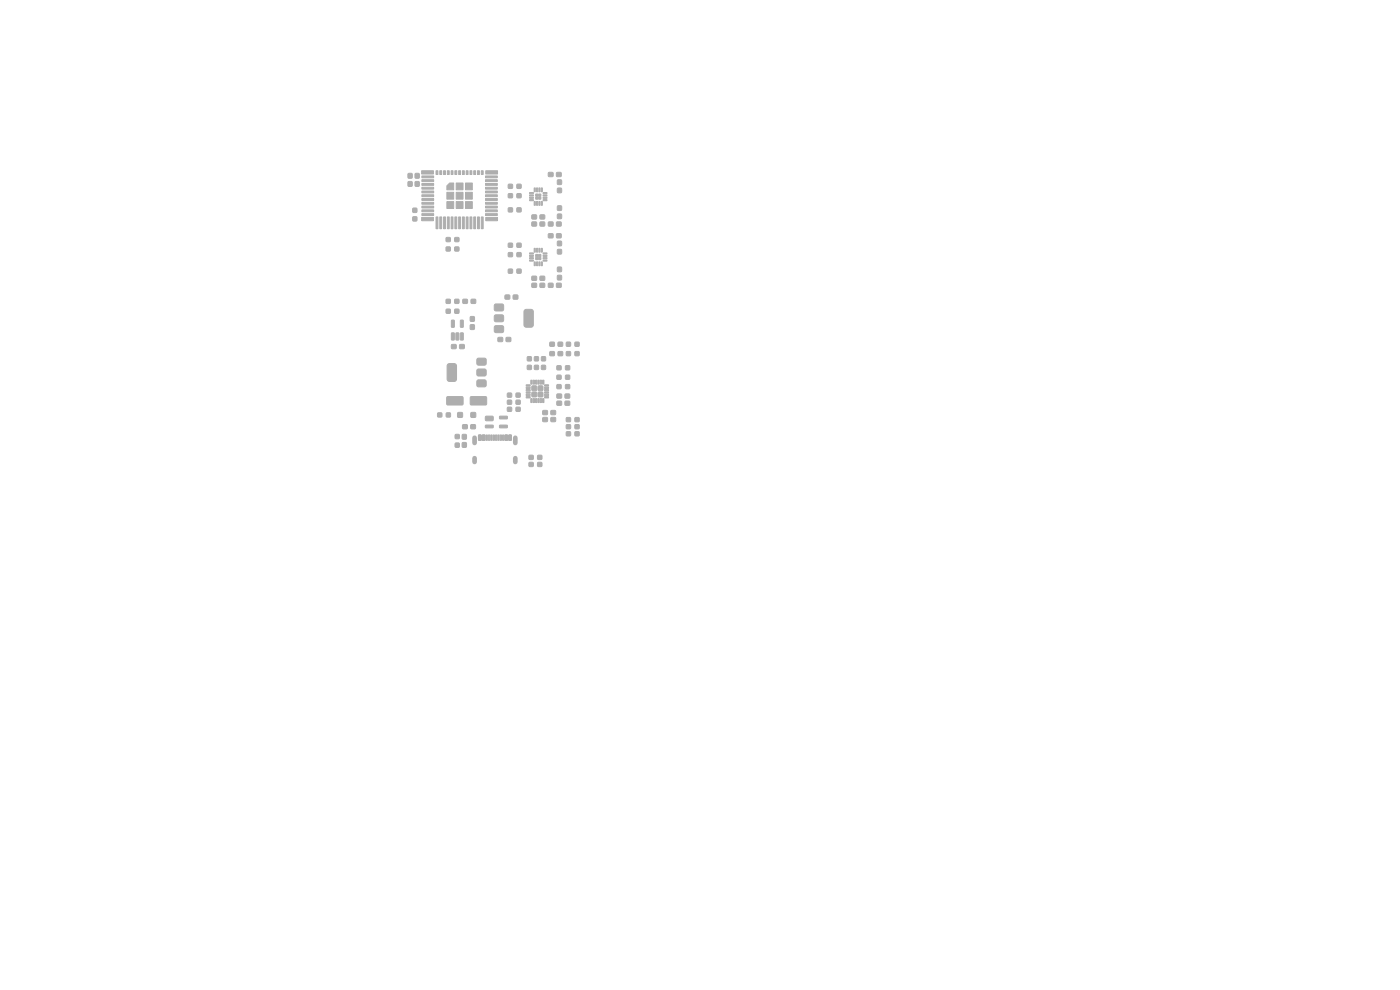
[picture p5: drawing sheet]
<svg xmlns="http://www.w3.org/2000/svg" width="297mm" height="210mm" viewBox="0 0 297 210" stroke-linecap="round" stroke-linejoin="round" font-family="sans-serif">
<g fill="#bbaaa4" stroke="#bbaaa4" stroke-width=".21">
<path d="M95.4 38.8h.8v1.5h-1.4v-.9z"/>
<path d="M114.6 47.1h.9v.8h-.9z"/>
<path d="M112.9 47.1h.9v.8h-.9z"/>
<path d="M112.9 83.2h.9v.9h-.9z"/>
<path d="M114.2 83.2h.9v.9h-.9z"/>
<path d="M112.9 81.9h.9v.9h-.9z"/>
<path d="M114.2 81.9h.9v.9h-.9z"/>
<path d="M112.6 84.6h.3v.8l-.3-.1z"/>
<path d="M113.1 84.6h.3v.8l-.3-.1z"/>
<path d="M113.6 84.6h.3v.8l-.3-.1z"/>
<path d="M114.1 84.6h.3v.8l-.3-.1z"/>
<path d="M114.6 84.6h.3v.8l-.3-.1z"/>
<path d="M115.1 84.6h.3v.8l-.3-.1z"/>
<path d="M115.5 84.1h.8l.1 .3h-.8z"/>
<path d="M115.5 83.6h.8l.1 .3h-.8z"/>
<path d="M115.5 83.1h.8l.1 .3h-.8z"/>
<path d="M115.5 82.6h.8l.1 .3h-.8z"/>
<path d="M115.5 82.1h.8l.1 .3h-.8z"/>
<path d="M115.5 81.6h.8l.1 .3h-.8z"/>
<path d="M115.1 80.7h.3v.8l-.3-.1z"/>
<path d="M114.6 80.7h.3v.8l-.3-.1z"/>
<path d="M114.1 80.7h.3v.8l-.3-.1z"/>
<path d="M113.6 80.7h.3v.8l-.3-.1z"/>
<path d="M113.1 80.7h.3v.8l-.3-.1z"/>
<path d="M112.6 80.7h.3v.8l-.3-.1z"/>
<path d="M111.6 81.6h.8l.1 .3h-.8z"/>
<path d="M111.6 82.1h.8l.1 .3h-.8z"/>
<path d="M111.6 82.6h.8l.1 .3h-.8z"/>
<path d="M111.6 83.1h.8l.1 .3h-.8z"/>
<path d="M111.6 83.6h.8l.1 .3h-.8z"/>
<path d="M111.6 84.1h.8l.1 .3h-.8z"/>
<path d="M98.1 93.9h.8v1h-.8z"/>
<path d="M98.1 92.2h.8v.9h-.8z"/>
<path d="M118.3 43.7h.8v.9h-.8z"/>
<path d="M118.3 45.4h.8v1h-.8z"/>
<path d="M114.6 45.6h.9v.8h-.9z"/>
<path d="M112.9 45.6h.9v.8h-.9z"/>
<path d="M118.2 83.6h.9v.8h-.9z"/>
<path d="M119.9 83.6h.9v.8h-.9z"/>
<path d="M114.6 60.1h.9v.8h-.9z"/>
<path d="M112.9 60.1h.9v.8h-.9z"/>
<path d="M118.3 39.9h.8v1h-.8z"/>
<path d="M118.3 38.2h.8v.9h-.8z"/>
<path d="M118.2 85.1h.9v.8h-.9z"/>
<path d="M119.9 85.1h.9v.8h-.9z"/>
<path d="M113.4 77.5h.8v.9h-.8z"/>
<path d="M113.4 75.7h.8v.8h-.8z"/>
<path d="M95.8 70.6l.6 .1-.1 1.4-.5-.1z"/>
<path d="M96.7 70.6l.6 .1-.1 1.4-.5-.1z"/>
<path d="M97.7 70.6l.6 .1-.1 1.4-.5-.1z"/>
<path d="M97.7 67.9l.6 .1-.1 1.4-.5-.1z"/>
<path d="M95.8 67.9l.6 .1-.1 1.4-.5-.1z"/>
<path d="M88.1 38.6h.8v.9h-.8z"/>
<path d="M88.1 36.8h.8v1h-.8z"/>
<path d="M101.2 78.4l.3-.1h1.5l.1 .3v1l-.3 .2-1.5-.1-.1-.3z"/>
<path d="M95 77.3l.2-.2h1.1l.5 .3v3l-.2 .5h-1.4l-.3-.2-.1-3.1z"/>
<path d="M101.2 80.7l.3-.1h1.5l.1 .3v1l-.3 .2-1.5-.1-.1-.3z"/>
<path d="M101.2 76.1l.3-.1h1.5l.1 .3v1l-.3 .2-1.5-.1-.1-.3z"/>
<path d="M97.1 87.5h1v1h-1z"/>
<path d="M99.9 87.5h1v1h-1z"/>
<path d="M120 81.6h.8v.8h-.8z"/>
<path d="M118.2 81.6h.8v.8h-.8z"/>
<path d="M120.2 88.6h.8v.8h-.8z"/>
<path d="M122 88.6h.8v.8h-.8z"/>
<path d="M120.2 74.6h.8v.8h-.8z"/>
<path d="M122 74.6h.8v.8h-.8z"/>
<path d="M120 79.6h.8v.8h-.8z"/>
<path d="M118.2 79.6h.8v.8h-.8z"/>
<path d="M87.6 46h.8v.9h-.8z"/>
<path d="M87.6 44.2h.8v.8h-.8z"/>
<path d="M118.3 52.9h.8v1h-.8z"/>
<path d="M118.3 51.2h.8v.9h-.8z"/>
<path d="M116.7 74.6h.9v.8h-.9z"/>
<path d="M118.4 74.6h.9v.8h-.9z"/>
<path d="M99.8 68.9h.8v1h-.8z"/>
<path d="M99.8 67.2h.8v.9h-.8z"/>
<path d="M113.7 41.2h.4v.4h-.4z"/>
<path d="M113.7 41.8h.4v.4h-.4z"/>
<path d="M114.3 41.2h.4v.4h-.4z"/>
<path d="M114.3 41.8h.4v.4h-.4z"/>
<path d="M112.4 40.9l.7-.1 .1 .2-.8 .1z"/>
<path d="M112.4 41.4l.7-.1 .1 .2-.8 .1z"/>
<path d="M112.4 41.9l.7-.1 .1 .2-.8 .1z"/>
<path d="M112.4 42.4l.7-.1 .1 .2-.8 .1z"/>
<path d="M113.3 42.8h.3l-.1 .8-.2-.1z"/>
<path d="M113.8 42.8h.3l-.1 .8-.2-.1z"/>
<path d="M114.3 42.8h.3l-.1 .8-.2-.1z"/>
<path d="M114.8 42.8h.3l-.1 .8-.2-.1z"/>
<path d="M115.2 42.4l.8-.1v.2l-.7 .1z"/>
<path d="M115.2 41.9l.8-.1v.2l-.7 .1z"/>
<path d="M115.2 41.4l.8-.1v.2l-.7 .1z"/>
<path d="M115.2 40.9l.8-.1v.2l-.7 .1z"/>
<path d="M114.8 39.9h.3l-.1 .8-.2-.1z"/>
<path d="M114.3 39.9h.3l-.1 .8-.2-.1z"/>
<path d="M113.8 39.9h.3l-.1 .8-.2-.1z"/>
<path d="M113.3 39.9h.3l-.1 .8-.2-.1z"/>
<path d="M108.9 62.6h.9v.8h-.9z"/>
<path d="M107.2 62.6h.9v.8h-.9z"/>
<path d="M109.5 86.4h.8v.8h-.8z"/>
<path d="M107.7 86.4h.8v.8h-.8z"/>
<path d="M99.9 90.1h.9v.8h-.9z"/>
<path d="M98.2 90.1h.9v.8h-.9z"/>
<path d="M107.9 57.1h.8v.8h-.8z"/>
<path d="M109.7 57.1h.8v.8h-.8z"/>
<path d="M96.5 63.5h.8v.8h-.8z"/>
<path d="M94.7 63.5h.8v.8h-.8z"/>
<path d="M113.7 54h.4v.4h-.4z"/>
<path d="M113.7 54.6h.4v.4h-.4z"/>
<path d="M114.3 54h.4v.4h-.4z"/>
<path d="M114.3 54.6h.4v.4h-.4z"/>
<path d="M112.4 53.7l.7-.1 .1 .3h-.8z"/>
<path d="M112.4 54.2l.7-.1 .1 .3h-.8z"/>
<path d="M112.4 54.7l.7-.1 .1 .3h-.8z"/>
<path d="M112.4 55.2l.7-.1 .1 .3h-.8z"/>
<path d="M113.3 55.6h.3l-.1 .8-.2-.1z"/>
<path d="M113.8 55.6h.3l-.1 .8-.2-.1z"/>
<path d="M114.3 55.6h.3l-.1 .8-.2-.1z"/>
<path d="M114.8 55.6h.3l-.1 .8-.2-.1z"/>
<path d="M115.2 55.2l.8-.1v.3h-.7z"/>
<path d="M115.2 54.7l.8-.1v.3h-.7z"/>
<path d="M115.2 54.2l.8-.1v.3h-.7z"/>
<path d="M115.2 53.7l.8-.1v.3h-.7z"/>
<path d="M114.8 52.7h.3l-.1 .8h-.2z"/>
<path d="M114.3 52.7h.3l-.1 .8h-.2z"/>
<path d="M113.8 52.7h.3l-.1 .8h-.2z"/>
<path d="M113.3 52.7h.3l-.1 .8h-.2z"/>
<path d="M120.2 91.6h.8v.8h-.8z"/>
<path d="M122 91.6h.8v.8h-.8z"/>
<path d="M86.6 38.6h.8v.9h-.8z"/>
<path d="M86.6 36.8h.8v1h-.8z"/>
<path d="M112.3 98.1h.8v.8h-.8z"/>
<path d="M114.1 98.1h.8v.8h-.8z"/>
<path d="M118.1 47.1h.9v.8h-.9z"/>
<path d="M116.4 47.1h.9v.8h-.9z"/>
<path d="M94.7 50.4h.8v.8h-.8z"/>
<path d="M96.5 50.4h.8v.8h-.8z"/>
<path d="M98.2 63.5h.9v.8h-.9z"/>
<path d="M100 63.5h.9v.8h-.9z"/>
<path d="M114.9 77.5h.8v.9h-.8z"/>
<path d="M114.9 75.7h.8v.8h-.8z"/>
<path d="M101.5 92.3l.6 .1-.1 1-.5-.1z"/>
<path d="M102.3 92.3l.6 .1-.1 1-.5-.1z"/>
<path d="M103.6 92.3h.3l-.1 1.1-.2-.1z"/>
<path d="M104.6 92.3h.3l-.1 1.1-.2-.1z"/>
<path d="M105.1 92.3h.3l-.1 1.1-.2-.1z"/>
<path d="M106.1 92.3h.3l-.1 1.1-.2-.1z"/>
<path d="M107.1 92.3l.6 .1-.1 1-.5-.1z"/>
<path d="M107.9 92.3l.6 .1-.1 1-.5-.1z"/>
<path d="M106.6 92.3h.3l-.1 1.1-.2-.1z"/>
<path d="M105.6 92.3h.3l-.1 1.1-.2-.1z"/>
<path d="M104.1 92.3h.3l-.1 1.1-.2-.1z"/>
<path d="M103.1 92.3h.3l-.1 1.1-.2-.1z"/>
<path d="M118.2 77.6h.8v.8h-.8z"/>
<path d="M120 77.6h.8v.8h-.8z"/>
<path d="M116.4 49.6h.9v.8h-.9z"/>
<path d="M118.1 49.6h.9v.8h-.9z"/>
<path d="M114.6 58.6h.9v.8h-.9z"/>
<path d="M112.9 58.6h.9v.8h-.9z"/>
<path d="M122 90.1h.8v.8h-.8z"/>
<path d="M120.2 90.1h.8v.8h-.8z"/>
<path d="M89.5 37.3h2.5v.4h-2.5z"/>
<path d="M89.5 38.1h2.5v.4h-2.5z"/>
<path d="M89.5 45.3h2.5v.4h-2.5z"/>
<path d="M94.1 36.2h.4v.8h-.4z"/>
<path d="M94.1 46h.4v2.5h-.4z"/>
<path d="M94.9 36.2h.4v.8h-.4z"/>
<path d="M95.7 36.2h.4v.8h-.4z"/>
<path d="M96.5 36.2h.4v.8h-.4z"/>
<path d="M97.3 36.2h.4v.8h-.4z"/>
<path d="M98.1 36.2h.4v.8h-.4z"/>
<path d="M98.9 36.2h.4v.8h-.4z"/>
<path d="M99.7 36.2h.4v.8h-.4z"/>
<path d="M100.5 36.2h.4v.8h-.4z"/>
<path d="M101.3 36.2h.4v.8h-.4z"/>
<path d="M102.1 36.2h.4v.8h-.4z"/>
<path d="M89.5 38.9h2.5v.4h-2.5z"/>
<path d="M89.5 39.7h2.5v.4h-2.5z"/>
<path d="M89.5 40.5h2.5v.4h-2.5z"/>
<path d="M89.5 41.3h2.5v.4h-2.5z"/>
<path d="M89.5 42.1h2.5v.4h-2.5z"/>
<path d="M89.5 42.9h2.5v.4h-2.5z"/>
<path d="M89.5 43.7h2.5v.4h-2.5z"/>
<path d="M89.5 44.5h2.5v.4h-2.5z"/>
<path d="M92.5 46h.4v2.5h-.4z"/>
<path d="M93.3 46h.4v2.5h-.4z"/>
<path d="M94.9 46h.4v2.5h-.4z"/>
<path d="M95.7 46h.4v2.5h-.4z"/>
<path d="M96.5 46h.4v2.5h-.4z"/>
<path d="M97.3 46h.4v2.5h-.4z"/>
<path d="M98.1 46h.4v2.5h-.4z"/>
<path d="M98.9 46h.4v2.5h-.4z"/>
<path d="M99.7 46h.4v2.5h-.4z"/>
<path d="M100.5 46h.4v2.5h-.4z"/>
<path d="M101.3 46h.4v2.5h-.4z"/>
<path d="M102.1 46h.4v2.5h-.4z"/>
<path d="M103 45.3h2.5v.4h-2.5z"/>
<path d="M103 44.5h2.5v.4h-2.5z"/>
<path d="M103 43.7h2.5v.4h-2.5z"/>
<path d="M103 42.9h2.5v.4h-2.5z"/>
<path d="M103 42.1h2.5v.4h-2.5z"/>
<path d="M103 41.3h2.5v.4h-2.5z"/>
<path d="M103 40.5h2.5v.4h-2.5z"/>
<path d="M103 39.7h2.5v.4h-2.5z"/>
<path d="M103 38.9h2.5v.4h-2.5z"/>
<path d="M103 38.1h2.5v.4h-2.5z"/>
<path d="M103 37.3h2.5v.4h-2.5z"/>
<path d="M89.4 36.2h2.6v.7h-2.6z"/>
<path d="M89.4 46.1h2.6v.7h-2.6z"/>
<path d="M92.5 36.2h.4v.8h-.4z"/>
<path d="M93.3 36.2h.4v.8h-.4z"/>
<path d="M94.8 40.8h1.4v1.4h-1.4z"/>
<path d="M94.8 42.8h1.4v1.4h-1.4z"/>
<path d="M96.8 38.8h1.4v1.5h-1.4z"/>
<path d="M96.8 40.8h1.4v1.4h-1.4z"/>
<path d="M96.8 42.8h1.4v1.4h-1.4z"/>
<path d="M98.7 38.8h1.5v1.5h-1.5z"/>
<path d="M98.7 40.8h1.5v1.4h-1.5z"/>
<path d="M98.7 42.8h1.5v1.4h-1.5z"/>
<path d="M103.1 36.2h2.4v.7h-2.4z"/>
<path d="M103.1 46.1h2.4v.7h-2.4z"/>
<path d="M105 64.5h1.7l.1 .3v1l-.3 .2-1.5-.1-.2-.3 .1-.9z"/>
<path d="M105 66.8h1.7l.1 .3v1l-.3 .2-1.5-.1-.2-.3 .1-.9z"/>
<path d="M111.3 65.8l.2-.2h1.2l.4 .3v3l-.2 .5h-1.4l-.3-.2v-3.1z"/>
<path d="M105 69.1h1.7l.1 .3v1l-.3 .2-1.5-.1-.2-.3 .1-.9z"/>
<path d="M105.7 71.6h.9v.8h-.9z"/>
<path d="M107.4 71.6h.9v.8h-.9z"/>
<path d="M116.4 36.6h.9v.8h-.9z"/>
<path d="M118.1 36.6h.9v.8h-.9z"/>
<path d="M99.8 84.2l3.3-.1 .1 .3v1.4l-.2 .1h-3.1l-.2-.2z"/>
<path d="M94.8 84.2l3.3-.1 .1 .3v1.4l-.2 .1h-3.1l-.2-.2z"/>
<path d="M115.2 87.1h.9v.8h-.9z"/>
<path d="M116.9 87.1h.9v.8h-.9z"/>
<path d="M118.1 60.1h.9v.8h-.9z"/>
<path d="M116.4 60.1h.9v.8h-.9z"/>
<path d="M107.9 44.1h.8v.8h-.8z"/>
<path d="M109.7 44.1h.8v.8h-.8z"/>
<path d="M103 88.3h1.5l.2 .2-.1 .6-.2 .2h-1.3l-.2-.3z"/>
<path d="M103 90.2h1.6v.5l-1.6 .1z"/>
<path d="M106 90.2h1.6v.5l-1.6 .1z"/>
<path d="M106 88.3h1.6v.5l-1.6 .1z"/>
<path d="M115.2 88.6h.9v.8h-.9z"/>
<path d="M116.9 88.6h.9v.8h-.9z"/>
<path d="M120.2 72.6h.8v.8h-.8z"/>
<path d="M122 72.6h.8v.8h-.8z"/>
<path d="M109.5 83.4h.8v.8h-.8z"/>
<path d="M107.7 83.4h.8v.8h-.8z"/>
<path d="M111.9 77.5h.8v.9h-.8z"/>
<path d="M111.9 75.7h.8v.8h-.8z"/>
<path d="M97.5 73.1h1v.8h-1z"/>
<path d="M95.8 73.1h.9v.8h-.9z"/>
<path d="M107.9 51.6h.8v.8h-.8z"/>
<path d="M109.7 51.6h.8v.8h-.8z"/>
<path d="M116.7 72.6h.9v.8h-.9z"/>
<path d="M118.4 72.6h.9v.8h-.9z"/>
<path d="M107.9 39.1h.8v.8h-.8z"/>
<path d="M109.7 39.1h.8v.8h-.8z"/>
<path d="M96.5 65.6h.8v.8h-.8z"/>
<path d="M94.7 65.6h.8v.8h-.8z"/>
<path d="M118.3 56.7h.8v.9h-.8z"/>
<path d="M118.3 58.4h.8v1h-.8z"/>
<path d="M112.3 96.6h.8v.8h-.8z"/>
<path d="M114.1 96.6h.8v.8h-.8z"/>
<path d="M94.7 87.6h.8v.8h-.8z"/>
<path d="M92.9 87.6h.8v.8h-.8z"/>
<path d="M96.6 94h.8v.9h-.8z"/>
<path d="M96.6 92.2h.8v.8h-.8z"/>
<path d="M107.9 53.6h.8v.8h-.8z"/>
<path d="M109.7 53.6h.8v.8h-.8z"/>
<path d="M109.5 84.9h.8v.8h-.8z"/>
<path d="M107.7 84.9h.8v.8h-.8z"/>
<path d="M107.9 41.1h.8v.8h-.8z"/>
<path d="M109.7 41.1h.8v.8h-.8z"/>
<path d="M96.5 52.4h.8v.8h-.8z"/>
<path d="M94.7 52.4h.8v.8h-.8z"/>
</g>
<path d="M100.7 92.9v1.1M100.7 97.2v.8M109.3 92.9v1.1M109.3 97.2v.8" fill="none" stroke="#bbaaa4" stroke-width="1"/>
</svg>
